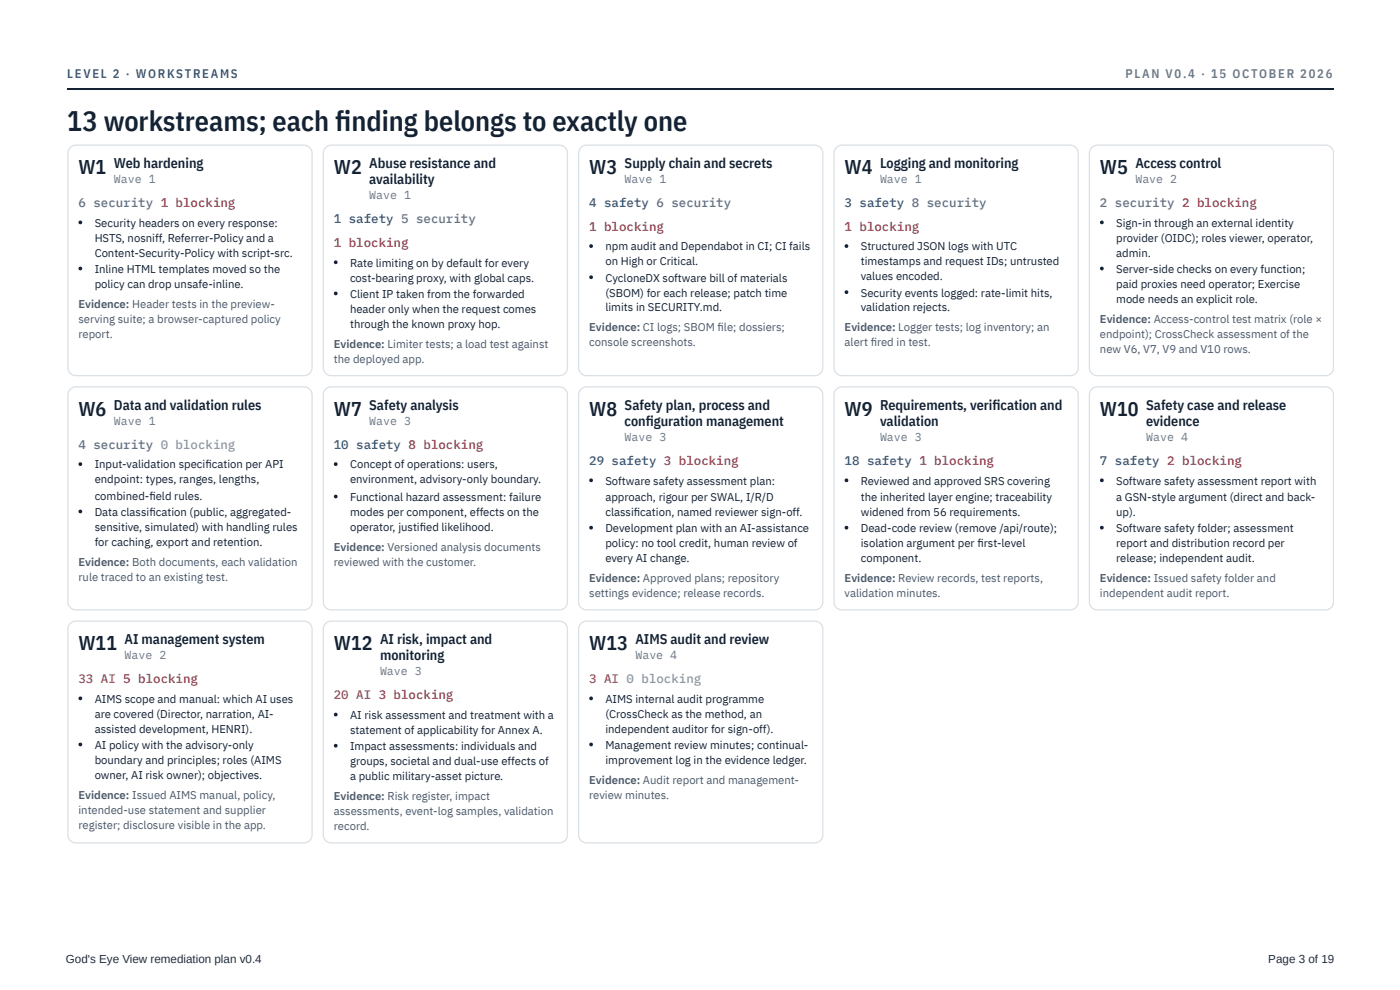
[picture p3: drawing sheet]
<svg xmlns="http://www.w3.org/2000/svg" width="297mm" height="210mm" viewBox="0 0 297 210" stroke-linecap="round" stroke-linejoin="round" font-family="sans-serif">
<defs><g id="words">
<text font-size="6" fill="#142233" x="14.3" y="27.8">13 workstreams; each fi nding belongs to exactly one</text>
<g font-size="4.2" fill="#142233">
<text x="16.7" y="37">W1</text>
<text x="70.9" y="37">W2</text>
<text x="125.1" y="37">W3</text>
<text x="179.4" y="37">W4</text>
<text x="233.6" y="37">W5</text>
<text x="16.7" y="88.4">W6</text>
<text x="70.9" y="88.4">W7</text>
<text x="125.1" y="88.4">W8</text>
<text x="179.4" y="88.4">W9</text>
<text x="233.6" y="88.4">W10</text>
<text x="16.7" y="138.1">W11</text>
<text x="70.9" y="138.1">W12</text>
<text x="125.1" y="138.1">W13</text>
</g>
<g font-size="3" fill="#142233">
<text x="24.2" y="35.7">Web hardening</text>
<text x="78.4" y="35.7">Abuse resistance and</text>
<text x="132.7" y="35.7">Supply chain and secrets</text>
<text x="186.9" y="35.7">Logging and monitoring</text>
<text x="241.1" y="35.7">Access control</text>
<text x="78.4" y="39.2">availability</text>
<text x="24.2" y="87">Data and validation rules</text>
<text x="78.4" y="87">Safety analysis</text>
<text x="132.7" y="87">Safety plan, process and</text>
<text x="186.9" y="87">Requirements, verifi cation and</text>
<text x="243.4" y="87">Safety case and release</text>
<text x="132.7" y="90.5">confi guration management</text>
<text x="186.9" y="90.5">validation</text>
<text x="243.4" y="90.5">evidence</text>
<text x="26.5" y="136.8">AI management system</text>
<text x="80.7" y="136.8">AI risk, impact and</text>
<text x="135" y="136.8">AIMS audit and review</text>
<text x="80.7" y="140.2">monitoring</text>
</g>
<g font-size="2.6" fill="#2a5f8f">
<text x="14.3" y="16.7">LEVEL 2 · WORKSTREAMS</text>
<text x="70.9" y="47.4">1 safety 5 security</text>
<text x="125.1" y="43.9">4 safety 6 security</text>
<text x="179.4" y="43.9">3 safety 8 security</text>
<text x="70.9" y="95.3">10 safety 8 blocking</text>
<text x="125.1" y="98.7">29 safety 3 blocking</text>
<text x="179.4" y="98.7">18 safety 1 blocking</text>
<text x="233.6" y="98.7">7 safety 2 blocking</text>
</g>
<text font-size="2.6" fill="#6a7889" x="239" y="16.7">PLAN V0.4 · 15 OCTOBER 2026</text>
<g font-size="2.6" fill="#6b4fa0">
<text x="16.7" y="43.9">6 security 1 blocking</text>
<text x="233.6" y="43.9">2 security 2 blocking</text>
<text x="16.7" y="95.3">4 security 0 blocking</text>
</g>
<g font-size="2.6" fill="#b0442f">
<text x="70.9" y="52.4">1 blocking</text>
<text x="125.1" y="48.9">1 blocking</text>
<text x="179.4" y="48.9">1 blocking</text>
</g>
<g font-size="2.6" fill="#9c3f7a">
<text x="16.7" y="145">33 AI 5 blocking</text>
<text x="70.9" y="148.4">20 AI 3 blocking</text>
<text x="125.1" y="145">3 AI 0 blocking</text>
</g>
<g font-size="2.5" fill="#6a7889">
<text x="24.2" y="38.9">Wave 1</text>
<text x="132.7" y="38.9">Wave 1</text>
<text x="186.9" y="38.9">Wave 1</text>
<text x="241.1" y="38.9">Wave 2</text>
<text x="78.4" y="42.3">Wave 1</text>
<text x="24.2" y="90.2">Wave 1</text>
<text x="78.4" y="90.2">Wave 3</text>
<text x="132.7" y="93.7">Wave 3</text>
<text x="186.9" y="93.7">Wave 3</text>
<text x="243.4" y="93.7">Wave 4</text>
<text x="26.5" y="140">Wave 2</text>
<text x="80.7" y="143.4">Wave 3</text>
<text x="135" y="140">Wave 4</text>
</g>
<g font-size="2.5" fill="#292e35">
<text x="14" y="204.5">God's Eye View remediation plan v0.4</text>
<text x="269.4" y="204.5">Page 3 of 19</text>
</g>
<g font-size="2.4" fill="#142233">
<text x="20.1" y="48.2">Security headers on every response:</text>
<text x="20.1" y="51.3">HSTS, nosniff, Referrer-Policy and a</text>
<text x="128.6" y="53.2">npm audit and Dependabot in CI; CI fails</text>
<text x="182.8" y="53.2">Structured JSON logs with UTC</text>
<text x="237.1" y="48.2">Sign-in through an external identity</text>
<text x="237.1" y="51.3">provider (OIDC); roles viewer, operator,</text>
<text x="20.1" y="54.5">Content-Security-Policy with script-src.</text>
<text x="20.1" y="57.9">Inline HTML templates moved so the</text>
<text x="74.3" y="56.6">Rate limiting on by default for every</text>
<text x="74.3" y="59.8">cost-bearing proxy, with global caps.</text>
<text x="128.6" y="56.4">on High or Critical.</text>
<text x="128.6" y="59.8">CycloneDX software bill of materials</text>
<text x="182.8" y="56.4">timestamps and request IDs; untrusted</text>
<text x="182.8" y="59.5">values encoded.</text>
<text x="237.1" y="54.5">admin.</text>
<text x="237.1" y="57.9">Server-side checks on every function;</text>
<text x="20.1" y="61.1">policy can drop unsafe-inline.</text>
<text x="74.3" y="63.2">Client IP taken from the forwarded</text>
<text x="128.6" y="63">(SBOM) for each release; patch time</text>
<text x="182.8" y="63">Security events logged: rate-limit hits,</text>
<text x="237.1" y="61.1">paid proxies need operator; Exercise</text>
<text x="237.1" y="64.3">mode needs an explicit role.</text>
<text x="74.3" y="66.4">header only when the request comes</text>
<text x="74.3" y="69.6">through the known proxy hop.</text>
<text x="128.6" y="66.1">limits in SECURITY.md.</text>
<text x="182.8" y="66.1">validation rejects.</text>
<text x="20.1" y="99.5">Input-validation specifi cation per API</text>
<text x="74.3" y="99.5">Concept of operations: users,</text>
<text x="20.1" y="102.7">endpoint: types, ranges, lengths,</text>
<text x="20.1" y="106.1">combined-fi eld rules.</text>
<text x="74.3" y="102.7">environment, advisory-only boundary.</text>
<text x="74.3" y="106.4">Functional hazard assessment: failure</text>
<text x="128.6" y="102.9">Software safety assessment plan:</text>
<text x="128.6" y="106.4">approach, rigour per SWAL, I/R/D</text>
<text x="182.8" y="102.9">Reviewed and approved SRS covering</text>
<text x="182.8" y="106.4">the inherited layer engine; traceability</text>
<text x="237.1" y="102.9">Software safety assessment report with</text>
<text x="237.1" y="106.4">a GSN-style argument (direct and back-</text>
<text x="20.1" y="109.5">Data classifi cation (public, aggregated-</text>
<text x="20.1" y="112.7">sensitive, simulated) with handling rules</text>
<text x="74.3" y="109.5">modes per component, effects on the</text>
<text x="74.3" y="112.7">operator, justifi ed likelihood.</text>
<text x="128.6" y="109.5">classifi cation, named reviewer sign-off.</text>
<text x="128.6" y="113">Development plan with an AI-assistance</text>
<text x="182.8" y="109.5">widened from 56 requirements.</text>
<text x="182.8" y="113">Dead-code review (remove /api/route);</text>
<text x="237.1" y="109.5">up).</text>
<text x="237.1" y="113">Software safety folder; assessment</text>
<text x="20.1" y="115.9">for caching, export and retention.</text>
<text x="128.6" y="116.2">policy: no tool credit, human review of</text>
<text x="128.6" y="119.3">every AI change.</text>
<text x="182.8" y="116.2">isolation argument per fi rst-level</text>
<text x="182.8" y="119.3">component.</text>
<text x="237.1" y="116.2">report and distribution record per</text>
<text x="237.1" y="119.3">release; independent audit.</text>
<text x="20.1" y="149.2">AIMS scope and manual: which AI uses</text>
<text x="128.6" y="149.2">AIMS internal audit programme</text>
<text x="20.1" y="152.4">are covered (Director, narration, AI-</text>
<text x="20.1" y="155.6">assisted development, HENRI).</text>
<text x="74.3" y="152.7">AI risk assessment and treatment with a</text>
<text x="74.3" y="155.8">statement of applicability for Annex A.</text>
<text x="128.6" y="152.4">(CrossCheck as the method, an</text>
<text x="128.6" y="155.6">independent auditor for sign-off).</text>
<text x="20.1" y="159">AI policy with the advisory-only</text>
<text x="74.3" y="159.3">Impact assessments: individuals and</text>
<text x="128.6" y="159">Management review minutes; continual-</text>
<text x="20.1" y="162.2">boundary and principles; roles (AIMS</text>
<text x="20.1" y="165.4">owner, AI risk owner); objectives.</text>
<text x="74.3" y="162.5">groups, societal and dual-use effects of</text>
<text x="74.3" y="165.6">a public military-asset picture.</text>
<text x="128.6" y="162.2">improvement log in the evidence ledger.</text>
</g>
<g font-size="2.4" fill="#4a5a6c">
<text x="16.7" y="65.4">Evidence: Header tests in the preview-</text>
<text x="16.7" y="68.5">serving suite; a browser-captured policy</text>
<text x="16.7" y="71.7">report.</text>
<text x="125.1" y="70.4">Evidence: CI logs; SBOM fi le; dossiers;</text>
<text x="179.4" y="70.4">Evidence: Logger tests; log inventory; an</text>
<text x="233.6" y="68.5">Evidence: Access-control test matrix (role ×</text>
<text x="233.6" y="71.7">endpoint); CrossCheck assessment of the</text>
<text x="70.9" y="73.8">Evidence: Limiter tests; a load test against</text>
<text x="70.9" y="77">the deployed app.</text>
<text x="125.1" y="73.6">console screenshots.</text>
<text x="179.4" y="73.6">alert fi red in test.</text>
<text x="233.6" y="74.9">new V6, V7, V9 and V10 rows.</text>
<text x="70.9" y="116.9">Evidence: Versioned analysis documents</text>
<text x="16.7" y="120.1">Evidence: Both documents, each validation</text>
<text x="16.7" y="123.3">rule traced to an existing test.</text>
<text x="70.9" y="120.1">reviewed with the customer.</text>
<text x="125.1" y="123.6">Evidence: Approved plans; repository</text>
<text x="179.4" y="123.6">Evidence: Review records, test reports,</text>
<text x="233.6" y="123.6">Evidence: Issued safety folder and</text>
<text x="125.1" y="126.7">settings evidence; release records.</text>
<text x="179.4" y="126.7">validation minutes.</text>
<text x="233.6" y="126.7">independent audit report.</text>
<text x="125.1" y="166.4">Evidence: Audit report and management-</text>
<text x="16.7" y="169.6">Evidence: Issued AIMS manual, policy,</text>
<text x="16.7" y="172.8">intended-use statement and supplier</text>
<text x="70.9" y="169.9">Evidence: Risk register, impact</text>
<text x="70.9" y="173">assessments, event-log samples, validation</text>
<text x="125.1" y="169.6">review minutes.</text>
<text x="16.7" y="175.9">register; disclosure visible in the app.</text>
<text x="70.9" y="176.2">record.</text>
</g>
</g></defs>
<path d="M14.3 18.9h269" fill="none" stroke="#142233" stroke-width=".26"/>
<path d="M14.9 31.3l.6-.3 .6-.2h48.5a1.72 1.72 0 0 1 1.7 1.7v45.6a1.72 1.72 0 0 1-1.7 1.7h-48.5a1.72 1.72 0 0 1-1.7-1.7v-45.6l.2-.6z" fill="none" stroke="#d9e0e6" stroke-width=".26"/>
<g fill="#142233">
<circle cx="17.1" cy="47.2" r=".4"/>
<circle cx="17.1" cy="57" r=".4"/>
</g>
<path d="M69.2 31.3l.5-.3 .7-.2h48.4a1.72 1.72 0 0 1 1.7 1.7v45.6a1.72 1.72 0 0 1-1.7 1.7h-48.4a1.72 1.72 0 0 1-1.7-1.7v-45.6l.1-.6z" fill="none" stroke="#d9e0e6" stroke-width=".26"/>
<g fill="#142233">
<circle cx="71.3" cy="55.7" r=".4"/>
<circle cx="71.3" cy="62.3" r=".4"/>
</g>
<path d="M123.4 31.3l.6-.3 .6-.2h48.4a1.72 1.72 0 0 1 1.8 1.7v45.6a1.72 1.72 0 0 1-1.8 1.7h-48.4a1.72 1.72 0 0 1-1.7-1.7v-45.6l.1-.6z" fill="none" stroke="#d9e0e6" stroke-width=".26"/>
<g fill="#142233">
<circle cx="125.5" cy="52.3" r=".4"/>
<circle cx="125.5" cy="58.9" r=".4"/>
</g>
<path d="M177.6 31.3l.6-.3 .7-.2h48.4a1.72 1.72 0 0 1 1.7 1.7v45.6a1.72 1.72 0 0 1-1.7 1.7h-48.4a1.72 1.72 0 0 1-1.8-1.7v-45.6l.2-.6z" fill="none" stroke="#d9e0e6" stroke-width=".26"/>
<g fill="#142233">
<circle cx="179.8" cy="52.3" r=".4"/>
<circle cx="179.8" cy="62" r=".4"/>
</g>
<path d="M231.9 31.3l.5-.3 .7-.2h48.4a1.72 1.72 0 0 1 1.7 1.7v45.6a1.72 1.72 0 0 1-1.7 1.7h-48.4a1.72 1.72 0 0 1-1.7-1.7v-45.6l.1-.6z" fill="none" stroke="#d9e0e6" stroke-width=".26"/>
<g fill="#142233">
<circle cx="234" cy="47.2" r=".4"/>
<circle cx="234" cy="57" r=".4"/>
</g>
<path d="M14.9 82.7l.6-.4 .6-.1h48.5a1.72 1.72 0 0 1 1.7 1.7v43.9a1.72 1.72 0 0 1-1.7 1.7h-48.5a1.72 1.72 0 0 1-1.7-1.7v-43.9l.2-.7z" fill="none" stroke="#d9e0e6" stroke-width=".26"/>
<g fill="#142233">
<circle cx="17.1" cy="98.6" r=".4"/>
<circle cx="17.1" cy="108.6" r=".4"/>
</g>
<path d="M69.2 82.7l.5-.4 .7-.1h48.4a1.72 1.72 0 0 1 1.7 1.7v43.9a1.72 1.72 0 0 1-1.7 1.7h-48.4a1.72 1.72 0 0 1-1.7-1.7v-43.9l.1-.7z" fill="none" stroke="#d9e0e6" stroke-width=".26"/>
<g fill="#142233">
<circle cx="71.3" cy="98.6" r=".4"/>
<circle cx="71.3" cy="105.4" r=".4"/>
</g>
<path d="M123.4 82.7l.6-.4 .6-.1h48.4a1.72 1.72 0 0 1 1.8 1.7v43.9a1.72 1.72 0 0 1-1.8 1.7h-48.4a1.72 1.72 0 0 1-1.7-1.7v-43.9l.1-.7z" fill="none" stroke="#d9e0e6" stroke-width=".26"/>
<g fill="#142233">
<circle cx="125.5" cy="102" r=".4"/>
<circle cx="125.5" cy="112.1" r=".4"/>
</g>
<path d="M177.6 82.7l.6-.4 .7-.1h48.4a1.72 1.72 0 0 1 1.7 1.7v43.9a1.72 1.72 0 0 1-1.7 1.7h-48.4a1.72 1.72 0 0 1-1.8-1.7v-43.9l.2-.7z" fill="none" stroke="#d9e0e6" stroke-width=".26"/>
<g fill="#142233">
<circle cx="179.8" cy="102" r=".4"/>
<circle cx="179.8" cy="112.1" r=".4"/>
</g>
<path d="M231.9 82.7l.5-.4 .7-.1h48.4a1.72 1.72 0 0 1 1.7 1.7v43.9a1.72 1.72 0 0 1-1.7 1.7h-48.4a1.72 1.72 0 0 1-1.7-1.7v-43.9l.1-.7z" fill="none" stroke="#d9e0e6" stroke-width=".26"/>
<g fill="#142233">
<circle cx="234" cy="102" r=".4"/>
<circle cx="234" cy="112.1" r=".4"/>
</g>
<path d="M14.9 132.4l.6-.4 .6-.1h48.5a1.72 1.72 0 0 1 1.7 1.7v43.7a1.72 1.72 0 0 1-1.7 1.7h-48.5a1.72 1.72 0 0 1-1.7-1.7v-43.7l.2-.6z" fill="none" stroke="#d9e0e6" stroke-width=".26"/>
<g fill="#142233">
<circle cx="17.1" cy="148.3" r=".4"/>
<circle cx="17.1" cy="158.1" r=".4"/>
</g>
<path d="M69.2 132.4l.5-.4 .7-.1h48.4a1.72 1.72 0 0 1 1.7 1.7v43.7a1.72 1.72 0 0 1-1.7 1.7h-48.4a1.72 1.72 0 0 1-1.7-1.7v-43.7l.1-.6z" fill="none" stroke="#d9e0e6" stroke-width=".26"/>
<g fill="#142233">
<circle cx="71.3" cy="151.7" r=".4"/>
<circle cx="71.3" cy="158.4" r=".4"/>
</g>
<path d="M123.4 132.4l.6-.4 .6-.1h48.4a1.72 1.72 0 0 1 1.8 1.7v43.7a1.72 1.72 0 0 1-1.8 1.7h-48.4a1.72 1.72 0 0 1-1.7-1.7v-43.7l.1-.6z" fill="none" stroke="#d9e0e6" stroke-width=".26"/>
<g fill="#142233">
<circle cx="125.5" cy="148.3" r=".4"/>
<circle cx="125.5" cy="158.1" r=".4"/>
</g>
<use href="#words"/>
</svg>
